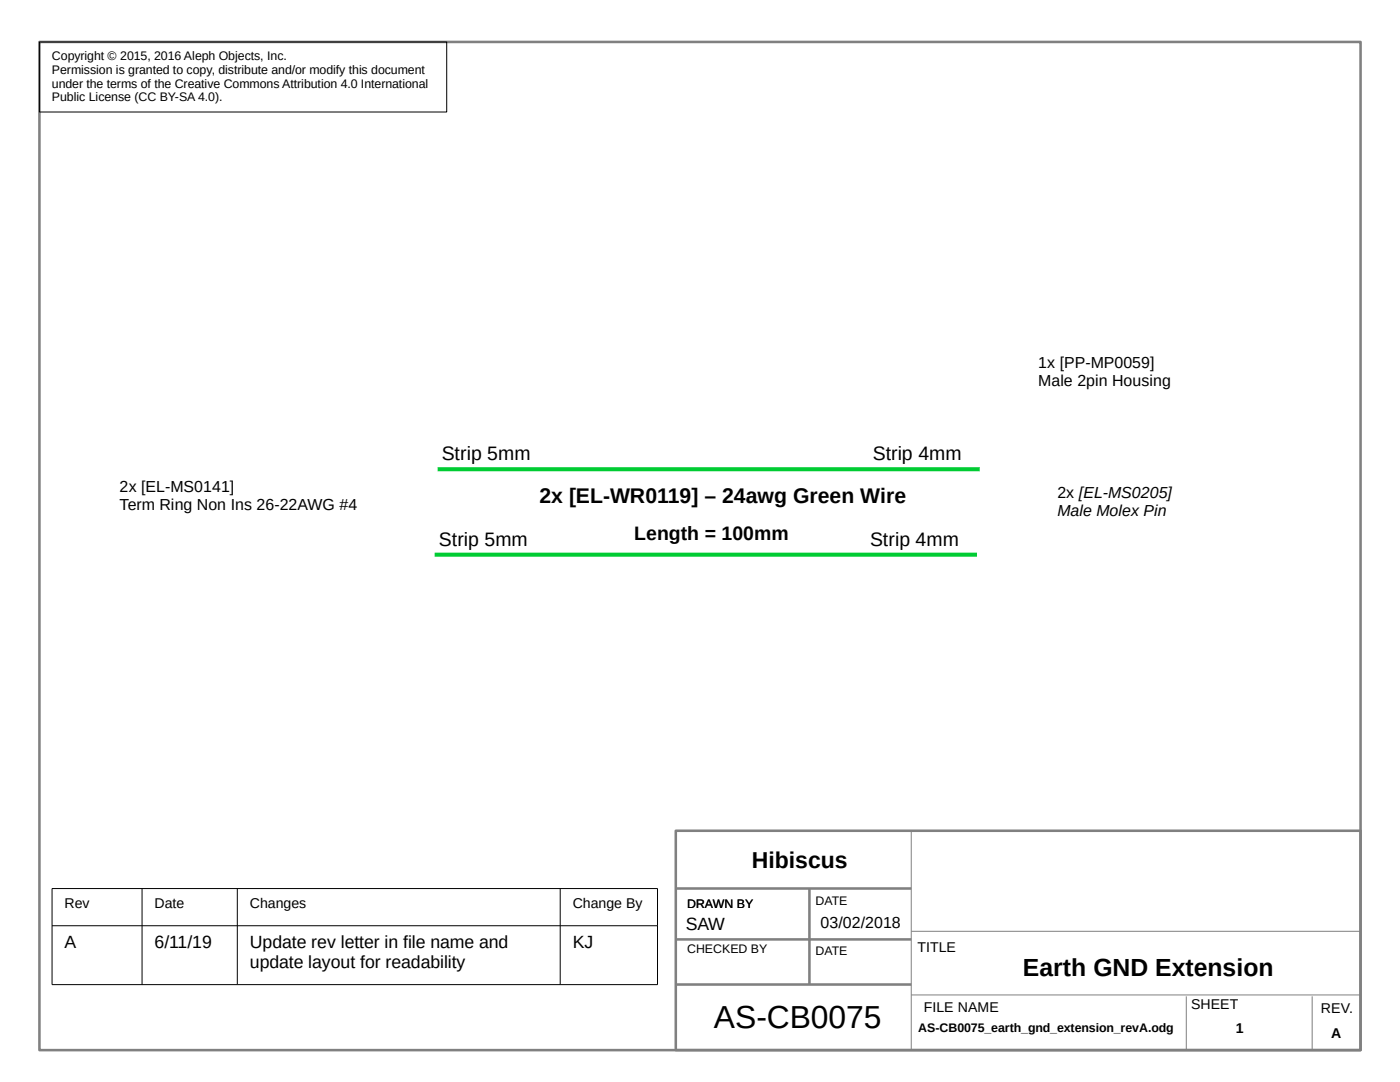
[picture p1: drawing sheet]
<svg xmlns="http://www.w3.org/2000/svg" width="279mm" height="216mm" viewBox="0 0 279 216" stroke-linecap="round" stroke-linejoin="round" font-family="sans-serif">
<defs><g id="words">
<text font-size="6.3" x="142.5" y="205.2">AS-CB0075</text>
<text font-size="4.9" x="204.2" y="194.7">Earth GND Extension</text>
<text font-size="4.6" x="150.1" y="173.2">Hibiscus</text>
<text font-size="4.2" x="107.7" y="100.3">2x [EL-WR0119] – 24awg Green Wire</text>
<g font-size="3.9">
<text x="88.2" y="91.9">Strip 5mm</text>
<text x="174.2" y="91.9">Strip 4mm</text>
<text x="126.6" y="107.8">Length = 100mm</text>
<text x="87.6" y="108.9">Strip 5mm</text>
<text x="173.6" y="108.9">Strip 4mm</text>
</g>
<g font-size="3.5">
<text x="136.8" y="185.5">SAW</text>
<text x="12.9" y="189.2">A</text>
<text x="30.8" y="189.2">6/11/19</text>
<text x="49.8" y="189.2">Update rev letter in file name and</text>
<text x="114.3" y="189.2">KJ</text>
<text x="49.8" y="193.2">update layout for readability</text>
</g>
<g font-size="3.2">
<text x="207.2" y="73.5">1x [PP-MP0059]</text>
<text x="207.2" y="77">Male 2pin Housing</text>
<text x="23.9" y="98.1">2x [EL-MS0141]</text>
<text x="23.9" y="101.7">Term Ring Non Ins 26-22AWG #4</text>
<text x="211" y="99.4">2x [EL-MS0205]</text>
<text x="211" y="103">Male Molex Pin</text>
<text x="163.8" y="185.2">03/02/2018</text>
</g>
<g font-size="2.8">
<text x="12.9" y="181.2">Rev</text>
<text x="30.8" y="181.2">Date</text>
<text x="49.8" y="181.2">Changes</text>
<text x="114.3" y="181.2">Change By</text>
<text x="183.1" y="189.9">TITLE</text>
<text x="184.4" y="201.9">FILE NAME</text>
<text x="237.7" y="201.4">SHEET</text>
<text x="263.6" y="202.2">REV.</text>
<text x="246.6" y="206.2">1</text>
<text x="265.6" y="207.2">A</text>
</g>
<g font-size="2.5">
<text x="10.4" y="12">Copyright © 2015, 2016 Aleph Objects, Inc.</text>
<text x="10.4" y="14.7">Permission is granted to copy, distribute and/or modify this document</text>
<text x="10.4" y="17.5">under the terms of the Creative Commons Attribution 4.0 International</text>
<text x="10.4" y="20.3">Public License (CC BY-SA 4.0).</text>
<text x="137.1" y="181.2">DRAWN BY</text>
<text x="162.8" y="180.6">DATE</text>
<text x="137.1" y="190.2">CHECKED BY</text>
<text x="162.8" y="190.6">DATE</text>
<text x="183.3" y="206">AS-CB0075_earth_gnd_extension_revA.odg</text>
</g>
</g></defs>
<path d="M7.9 8.4h263.6v201.1h-263.6zM134.9 165.8h136.6v43.7h-136.6zM134.9 177.3h47M161.5 177.3v19M134.9 187.4h47M134.9 196.4h47" fill="none" stroke="#808080" stroke-width=".51"/>
<path d="M181.9 165.8v43.7M181.9 185.8h89.6M181.9 198.5h89.6M236.7 198.8v10.8M261.9 198.8v10.7" fill="none" stroke="#808080" stroke-width=".2"/>
<path d="M7.9 8.4h81.3v13.9h-81.3z" fill="none" stroke="#000" stroke-width=".2"/>
<path d="M87.3 93.6h108.2M86.8 110.7h108.2" fill="none" stroke="#0c3" stroke-width=".81" stroke-linecap="butt"/>
<g fill="#fff">
<path d="M10.4 177.3h17.9v7.4h-17.9z" fill-rule="evenodd"/>
<path d="M28.3 177.3h19.1v7.4h-19.1z" fill-rule="evenodd"/>
<path d="M47.4 177.3h64.4v7.4h-64.4z" fill-rule="evenodd"/>
<path d="M111.8 177.3h19.4v7.4h-19.4z" fill-rule="evenodd"/>
<path d="M10.4 184.7h17.9v11.8h-17.9z" fill-rule="evenodd"/>
<path d="M28.3 184.7h19.1v11.8h-19.1z" fill-rule="evenodd"/>
<path d="M47.4 184.7h64.4v11.8h-64.4z" fill-rule="evenodd"/>
<path d="M111.8 184.7h19.4v11.8h-19.4z" fill-rule="evenodd"/>
</g>
<path d="M10.4 177.3h120.8M10.4 177.3v19.2h120.8v-19.2M28.3 177.3v19.2M47.4 177.3v19.2M111.8 177.3v19.2M10.4 184.7h120.8" fill="none" stroke="#000" stroke-width=".2"/>
<use href="#words"/>
</svg>
